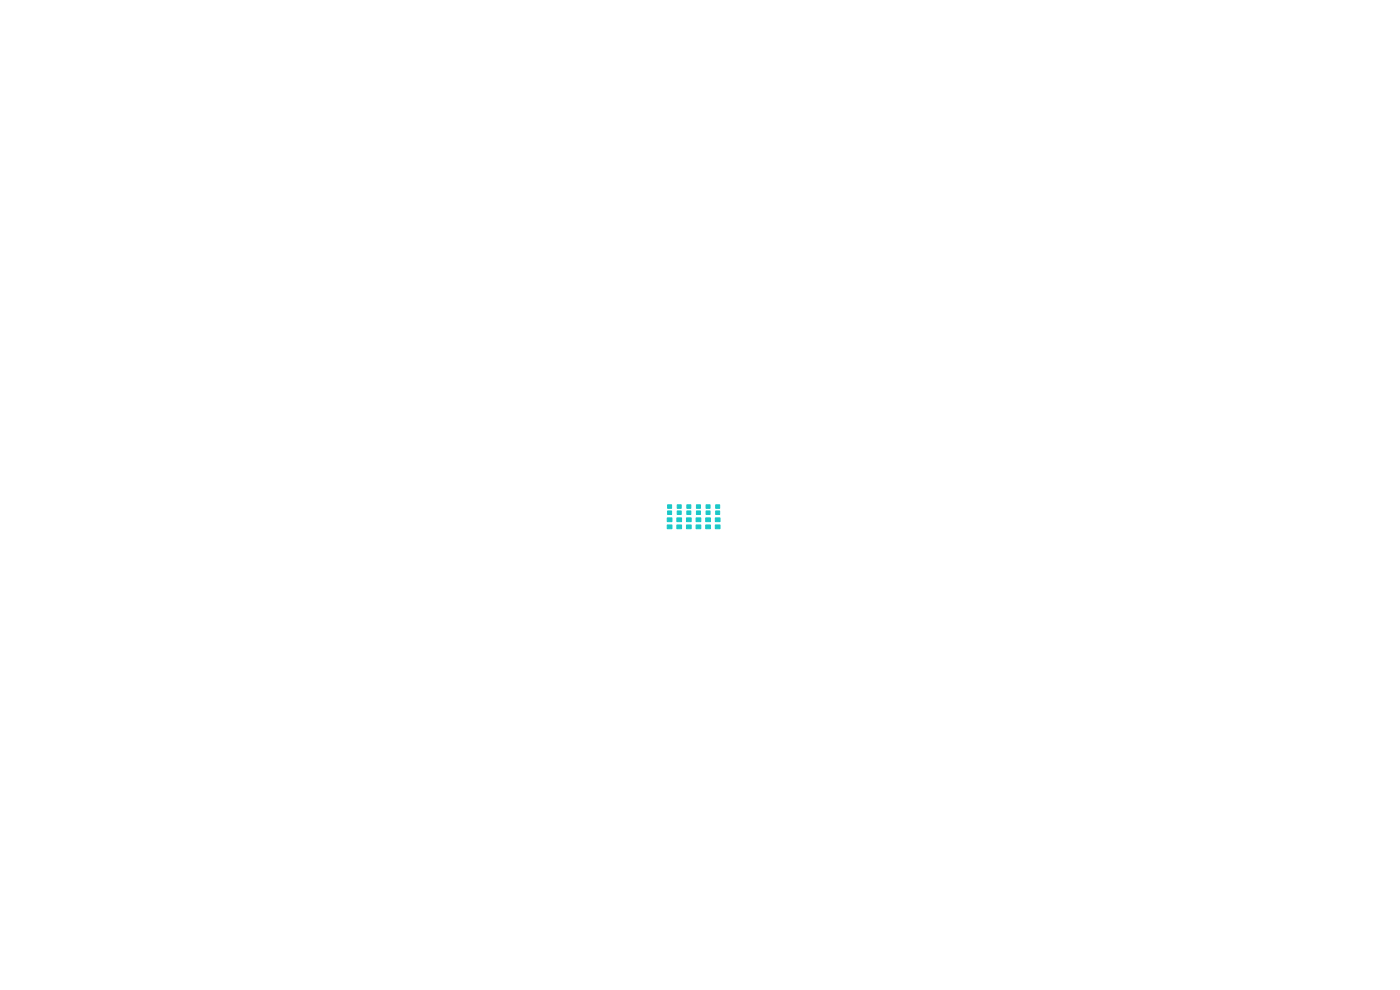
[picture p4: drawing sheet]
<svg xmlns="http://www.w3.org/2000/svg" width="297mm" height="210mm" viewBox="0 0 297 210" stroke-linecap="round" stroke-linejoin="round" font-family="sans-serif">
<g fill="#1ac8c8" stroke="#1ac8c8" stroke-width=".21">
<path d="M147.7 109.9h1v.8h-1z"/>
<path d="M147.7 111.4h1v.8h-1z"/>
<path d="M147.7 107.1h.9v.7h-.9z"/>
<path d="M147.7 108.4h.9v.7h-.9z"/>
<path d="M145.6 109.9h1v.8h-1z"/>
<path d="M145.6 111.4h1v.8h-1z"/>
<path d="M151.8 107.1h.9v.7h-.9z"/>
<path d="M151.8 108.4h.9v.7h-.9z"/>
<path d="M143.7 107.1h.8v.7h-.8z"/>
<path d="M143.7 108.4h.8v.7h-.8z"/>
<path d="M149.7 109.9h1v.8h-1z"/>
<path d="M149.7 111.4h1v.8h-1z"/>
<path d="M143.6 109.9h1v.8h-1z"/>
<path d="M143.6 111.4h1v.8h-1z"/>
<path d="M151.8 109.9h1v.8h-1z"/>
<path d="M151.8 111.4h1v.8h-1z"/>
<path d="M149.8 107.1h.8v.7h-.8z"/>
<path d="M149.8 108.4h.8v.7h-.8z"/>
<path d="M141.6 109.9h1v.8h-1z"/>
<path d="M141.6 111.4h1v.8h-1z"/>
<path d="M145.7 107.1h.9v.7h-.9z"/>
<path d="M145.7 108.4h.9v.7h-.9z"/>
<path d="M141.6 107.1h.9v.7h-.9z"/>
<path d="M141.6 108.4h.9v.7h-.9z"/>
</g>
</svg>
